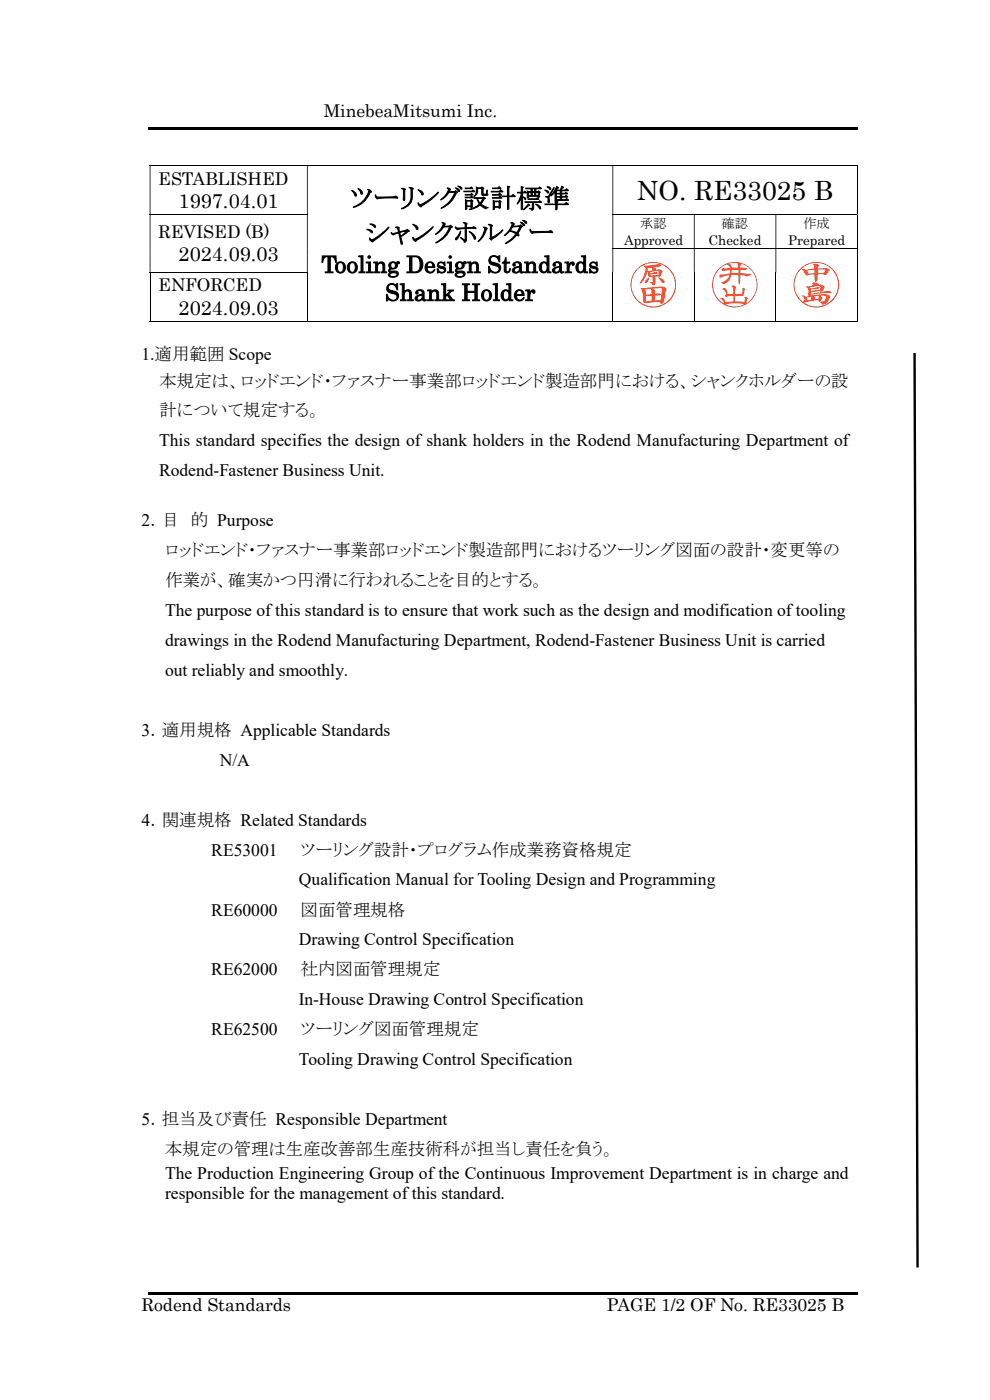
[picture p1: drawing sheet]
<svg xmlns="http://www.w3.org/2000/svg" width="210mm" height="297mm" viewBox="0 0 210 297" stroke-linecap="round" stroke-linejoin="round" font-family="sans-serif">
<defs><g id="words">
<g font-size="5.6">
<text x="74.3" y="44">ツーリング設計標準</text>
<text x="135.1" y="42.5">NO. RE33025 B</text>
<text x="77.6" y="51.4">シャンクホルダー</text>
</g>
<g font-size="5">
<text x="68.2" y="57.9">Tooling Design Standards</text>
<text x="81.7" y="63.8">Shank Holder</text>
</g>
<g font-size="4.2">
<text x="37.9" y="44.2">1997.04.01</text>
<text x="37.9" y="55.5">2024.09.03</text>
<text x="37.9" y="66.8">2024.09.03</text>
</g>
<g font-size="3.7">
<text x="68.7" y="24.8">MinebeaMitsumi Inc.</text>
<text x="33.6" y="39.2">ESTABLISHED</text>
<text x="33.6" y="50.5">REVISED (B)</text>
<text x="33.6" y="61.8">ENFORCED</text>
<text x="30" y="76.4">1.適用範囲 Scope</text>
<text x="33.7" y="82">本規定は、ロッドエンド・ファスナー事業部ロッドエンド製造部門における、シャンクホルダーの設</text>
<text x="33.7" y="88.3">計について規定する。</text>
<text x="33.7" y="94.7">This standard specifies the design of shank holders in the Rodend Manufacturing Department of</text>
<text x="33.7" y="101">Rodend-Fastener Business Unit.</text>
<text x="30" y="111.7">2．目 的 Purpose</text>
<text x="35" y="118">ロッドエンド・ファスナー事業部ロッドエンド製造部門におけるツーリング図面の設計・変更等の</text>
<text x="35" y="124.4">作業が、確実かつ円滑に行われることを目的とする。</text>
<text x="35" y="130.7">The purpose of this standard is to ensure that work such as the design and modification of tooling</text>
<text x="35" y="137">drawings in the Rodend Manufacturing Department, Rodend-Fastener Business Unit is carried</text>
<text x="35" y="143.4">out reliably and smoothly.</text>
<text x="30" y="156.1">3．適用規格 Applicable Standards</text>
<text x="46.6" y="162.4">N/A</text>
<text x="30" y="175.2">4．関連規格 Related Standards</text>
<text x="44.8" y="181.5">RE53001</text>
<text x="63.8" y="181.5">ツーリング設計・プログラム作成業務資格規定</text>
<text x="63.4" y="187.8">Qualification Manual for Tooling Design and Programming</text>
<text x="44.8" y="194.2">RE60000</text>
<text x="63.8" y="194.2">図面管理規格</text>
<text x="63.4" y="200.5">Drawing Control Specification</text>
<text x="44.8" y="206.9">RE62000</text>
<text x="63.8" y="206.9">社内図面管理規定</text>
<text x="63.4" y="213.2">In-House Drawing Control Specification</text>
<text x="44.8" y="219.6">RE62500</text>
<text x="63.8" y="219.6">ツーリング図面管理規定</text>
<text x="63.4" y="225.9">Tooling Drawing Control Specification</text>
<text x="30" y="238.7">5．担当及び責任 Responsible Department</text>
<text x="34.9" y="245">本規定の管理は生産改善部生産技術科が担当し責任を負う。</text>
<text x="35" y="250.2">The Production Engineering Group of the Continuous Improvement Department is in charge and</text>
<text x="35" y="254.5">responsible for the management of this standard.</text>
<text x="30" y="278.2">Rodend Standards</text>
<text x="128.7" y="278.2">PAGE 1/2 OF No. RE33025 B</text>
</g>
<g font-size="2.8">
<text x="132.4" y="52.1">Approved</text>
<text x="135.8" y="48.4">承認</text>
<text x="150.3" y="52.1">Checked</text>
<text x="153.1" y="48.4">確認</text>
<text x="167.2" y="52.1">Prepared</text>
<text x="170.4" y="48.4">作成</text>
</g>
</g></defs>
<path d="M31.5 27.1h150.4v.5h-150.4zM65.1 45.4h.2v.2h-.2zM181.8 68.1h.1v.1h-.1zM31.5 274.1h150.4v.5h-150.4z" fill="#000"/>
<g fill="none" stroke="#000" stroke-width=".21">
<path d="M31.7 35.1h150.1M181.9 35.2v10.2M31.7 45.5h33.4M31.7 57.7h33.4M31.8 57.8v10.4M65.2 57.8v10.4M129.9 45.5h51.9M129.9 52.7h51.9M130 57.8v10.4M147.3 57.8v10.4M164.6 57.8v10.4M181.9 45.6v7.1"/>
<path d="M181.9 52.8v4.9M181.9 57.8v10.4M31.7 68.2h33.4M65.3 68.2h64.6M130.1 68.2h17.1M147.4 68.2h17.1M164.7 68.2h17.1"/>
</g>
<g fill="#000">
<path d="M181.8 35h.1v.2h-.1zM31.7 35.2h.2v10.2h-.2zM65.1 35.2h.2v10.2h-.2zM129.9 35.2h.2v10.2h-.2z" fill-rule="evenodd"/>
<path d="M31.7 52.7h.2v.1h-.2zM65.1 52.7h.2v.1h-.2z" fill-rule="evenodd"/>
<path d="M65.1 57.7h.2v.1h-.2zM129.9 57.7h.2v.1h-.2zM147.2 57.7h.2v.1h-.2zM164.5 57.7h.2v.1h-.2zM181.8 57.7h.1v.1h-.1z" fill-rule="evenodd"/>
<path d="M181.8 45.4h.1v.2h-.1zM31.7 45.6h.2v7.1h-.2zM65.1 45.6h.2v7.1h-.2zM129.9 45.6h.2v7.1h-.2zM147.2 45.6h.2v7.1h-.2zM164.5 45.6h.2v7.1h-.2z" fill-rule="evenodd"/>
<path d="M181.8 52.7h.1v.1h-.1zM31.7 52.8h.2v4.9h-.2zM65.1 52.8h.2v4.9h-.2zM129.9 52.8h.2v4.9h-.2zM147.2 52.8h.2v4.9h-.2zM164.5 52.8h.2v4.9h-.2z" fill-rule="evenodd"/>
</g>
<g fill="#ff3f0a">
<path d="M133.8 60.4a4.8 4.8 0 0 1 9.6 0 4.8 4.8 0 0 1-9.6 0zM133.9 60.4a4.6 4.6 0 0 1 9.3 0 4.6 4.6 0 0 1-9.3 0z" fill-rule="evenodd"/>
<path d="M139.6 58.8l.2 .1a1.15 1.15 0 0 1 1.1 1.1l-.5-.1zM136.4 56.3l.6 .1 2.1-.2a.96 .96 0 0 1 1.2 .1l-.3 .2-1.3 .2a.42 .42 0 0 1 .4 .6 .91 .91 0 0 1 1.4 .4l-.2 .5a.51 .51 0 0 1-.3 .5 .51 .51 0 0 1-.5-.1l-.7 .1a1.26 1.26 0 0 1-.2 1.8l-.8-.7 .3 .1a.25 .25 0 0 0 .3-.1 .25 .25 0 0 0 .1-.3l-.2-.8a.51 .51 0 0 1-.6 0 .51 .51 0 0 1-.2-.6l-.1-.6 1-.1v-.2l-.1-.4h-1a4 4 0 0 1-1.5 3.3l-.2 .1 .8-1.3 .5-1.3a.88 .88 0 0 0-.5-1.3zM137.5 58.8h.1a.96 .96 0 0 1-.7 1.2 .54 .54 0 0 1 .4-.8zM137.8 57.7l.1 .3 .4-.1a.78 .78 0 0 1 1.2 .1l-1.5 .2v.3l1.7-.1v-.8l-.2-.1z" fill-rule="evenodd"/>
<path d="M135.9 61.1l.8 .1 3.1-.4a1.3 1.3 0 0 1 1.6 .7 4.2 4.2 0 0 0-.5 2.3 .52 .52 0 0 1-.2 .5 .52 .52 0 0 1-.6 0l-.1-.2h-1.7a1.83 1.83 0 0 1-1.8 0l-.2-2.1zM138.5 61.2l.4 .4v.8l.7-.1 .6 .1-.3 .3h-1l-.1 1.1h1.3l.3-2.6zM136.7 61.4l.3 .6v.5l1.3-.1-.2-1.1zM137 62.8v1.2l1.3-.2v-1.1z" fill-rule="evenodd"/>
</g>
<g fill="#ff4e4e">
<path d="M151 60.4a4.8 4.8 0 0 1 9.7 0 4.8 4.8 0 0 1-9.7 0zM151.3 60.4a4.6 4.6 0 0 1 9.2 0 4.6 4.6 0 0 1-9.2 0z" fill-rule="evenodd"/>
<path d="M154 56a.77 .77 0 0 1 .9 0 .77 .77 0 0 1 .3 .8h1.4l-.1-.7-.2-.3a.5 .5 0 0 1 .8-.1 .5 .5 0 0 1 0 .8v.3l1.4 .2-.5 .3-.9-.1v.7l2.3 .2-.1 .2a1.56 1.56 0 0 1-1.8 .1l-.4-.1a3.3 3.3 0 0 1-.3 2l-.1-.1-.1-1.9h-1.4a1.91 1.91 0 0 1-1.9 1.9l-.3-.3a2.26 2.26 0 0 0 1.7-1.5l-1.5 .3a.36 .36 0 0 1-.4 .2 .36 .36 0 0 1-.2-.5 .36 .36 0 0 1 .4-.2l1.9-.2v-.7l-1.5 .2-.3-.2v-.2l.3-.3 .2 .2 1.2-.1-.1-.4zM155.2 57.2v.8l1.4-.1v-.7z" fill-rule="evenodd"/>
<path d="M153.2 61.3a.6 .6 0 0 1 .7-.1 .6 .6 0 0 1 .4 .6v.6h1.2a1.74 1.74 0 0 0-.3-1.7 .53 .53 0 0 1 .8-.1 .53 .53 0 0 1 0 .8l-.1 1h1.5l.1-.8-.1-.3a.39 .39 0 0 1 .6-.1 .39 .39 0 0 1-.1 .6 .8 .8 0 0 1-.6 1l-1.4-.1v1.3h1.5a.51 .51 0 0 0 .6-.1 .51 .51 0 0 0 0-.6l-.1-.2 .3-.2 .4 .3-.1 .4a.86 .86 0 0 1-.6 1l-1.5-.3-2.2 .2a.44 .44 0 0 1-.6 .1 .44 .44 0 0 1-.1-.5l-.3-.5-.5-.3a.78 .78 0 0 1 .9 0 .78 .78 0 0 1 .3 .8l1.7-.1v-1.3l-1.5 .3-.3-.1a1.04 1.04 0 0 0-.6-1.6z" fill-rule="evenodd"/>
</g>
<g fill="#ff3f0a">
<path d="M168.4 60.4a4.8 4.8 0 0 1 9.6 0 4.8 4.8 0 0 1-9.6 0zM168.5 60.4a4.7 4.7 0 0 1 9.3 0 4.7 4.7 0 0 1-9.3 0z" fill-rule="evenodd"/>
<path d="M170 57.1l1 .2 .5-.2 1.3-.1-.1-.7-.3-.3h.3a.9 .9 0 0 1 1 .4l-.2 .6 1.3-.1a1.12 1.12 0 0 1 1.2 .4l-.4 .5a.59 .59 0 0 1-.4 .5 .59 .59 0 0 1-.7-.1h-1.1v.7a.66 .66 0 0 1-.4 .9l-.2-1.6-1.1 .1a.7 .7 0 0 1-.8 0 .7 .7 0 0 1-.3-.6zM173.5 57.2l-.1 .8 .7-.1a.63 .63 0 0 0 .7-.1 .63 .63 0 0 0 .2-.6zM171.3 57.4v.2a.63 .63 0 0 0 1 .4h.5v-.8z" fill-rule="evenodd"/>
<path d="M170.9 60.8h.7a.65 .65 0 0 0 .8-.8l.2-.1a1.16 1.16 0 0 1 1.1 .5l-.2 .1a1.03 1.03 0 0 1 1.4 .4 .94 .94 0 0 1-.8 .9l-.2-.1-1.9 .3v.3l2.8-.5a1.71 1.71 0 0 1 1.6 .2l-.4 .2-4 .3v.2l1.7-.2a2.34 2.34 0 0 1 2.4 .5l-.1 .3a1.74 1.74 0 0 1-1.5 1.3l-.9-.8a1.07 1.07 0 0 0 1.6-.9l-.2-.2h-1.1l.6 .6a.7 .7 0 0 1-1.1 .4l-1.7 .2a1.12 1.12 0 0 1-1.3 0 .75 .75 0 0 0-.3-1.2 .87 .87 0 0 1 1.1 1.1l.4-.2a.43 .43 0 0 0 .5-.1 .43 .43 0 0 0-.1-.6l-.7 .2-.1-.2 .4-.1-.2-.2a1.54 1.54 0 0 0-.3-1.7zM171.7 61l.1 .1a.41 .41 0 0 0 .7 .1l.5-.2a.61 .61 0 0 1 .9 .1l-1.9 .3v.4l2-.4a.46 .46 0 0 0 0-.6 .46 .46 0 0 0-.6-.1zM172.7 62.9l.2 .6a.54 .54 0 0 0 .8-.6v-.2z" fill-rule="evenodd"/>
</g>
<path d="M193.8 74.9h.5l.6 194h-.5z" fill="#000"/>
<use href="#words"/>
</svg>
